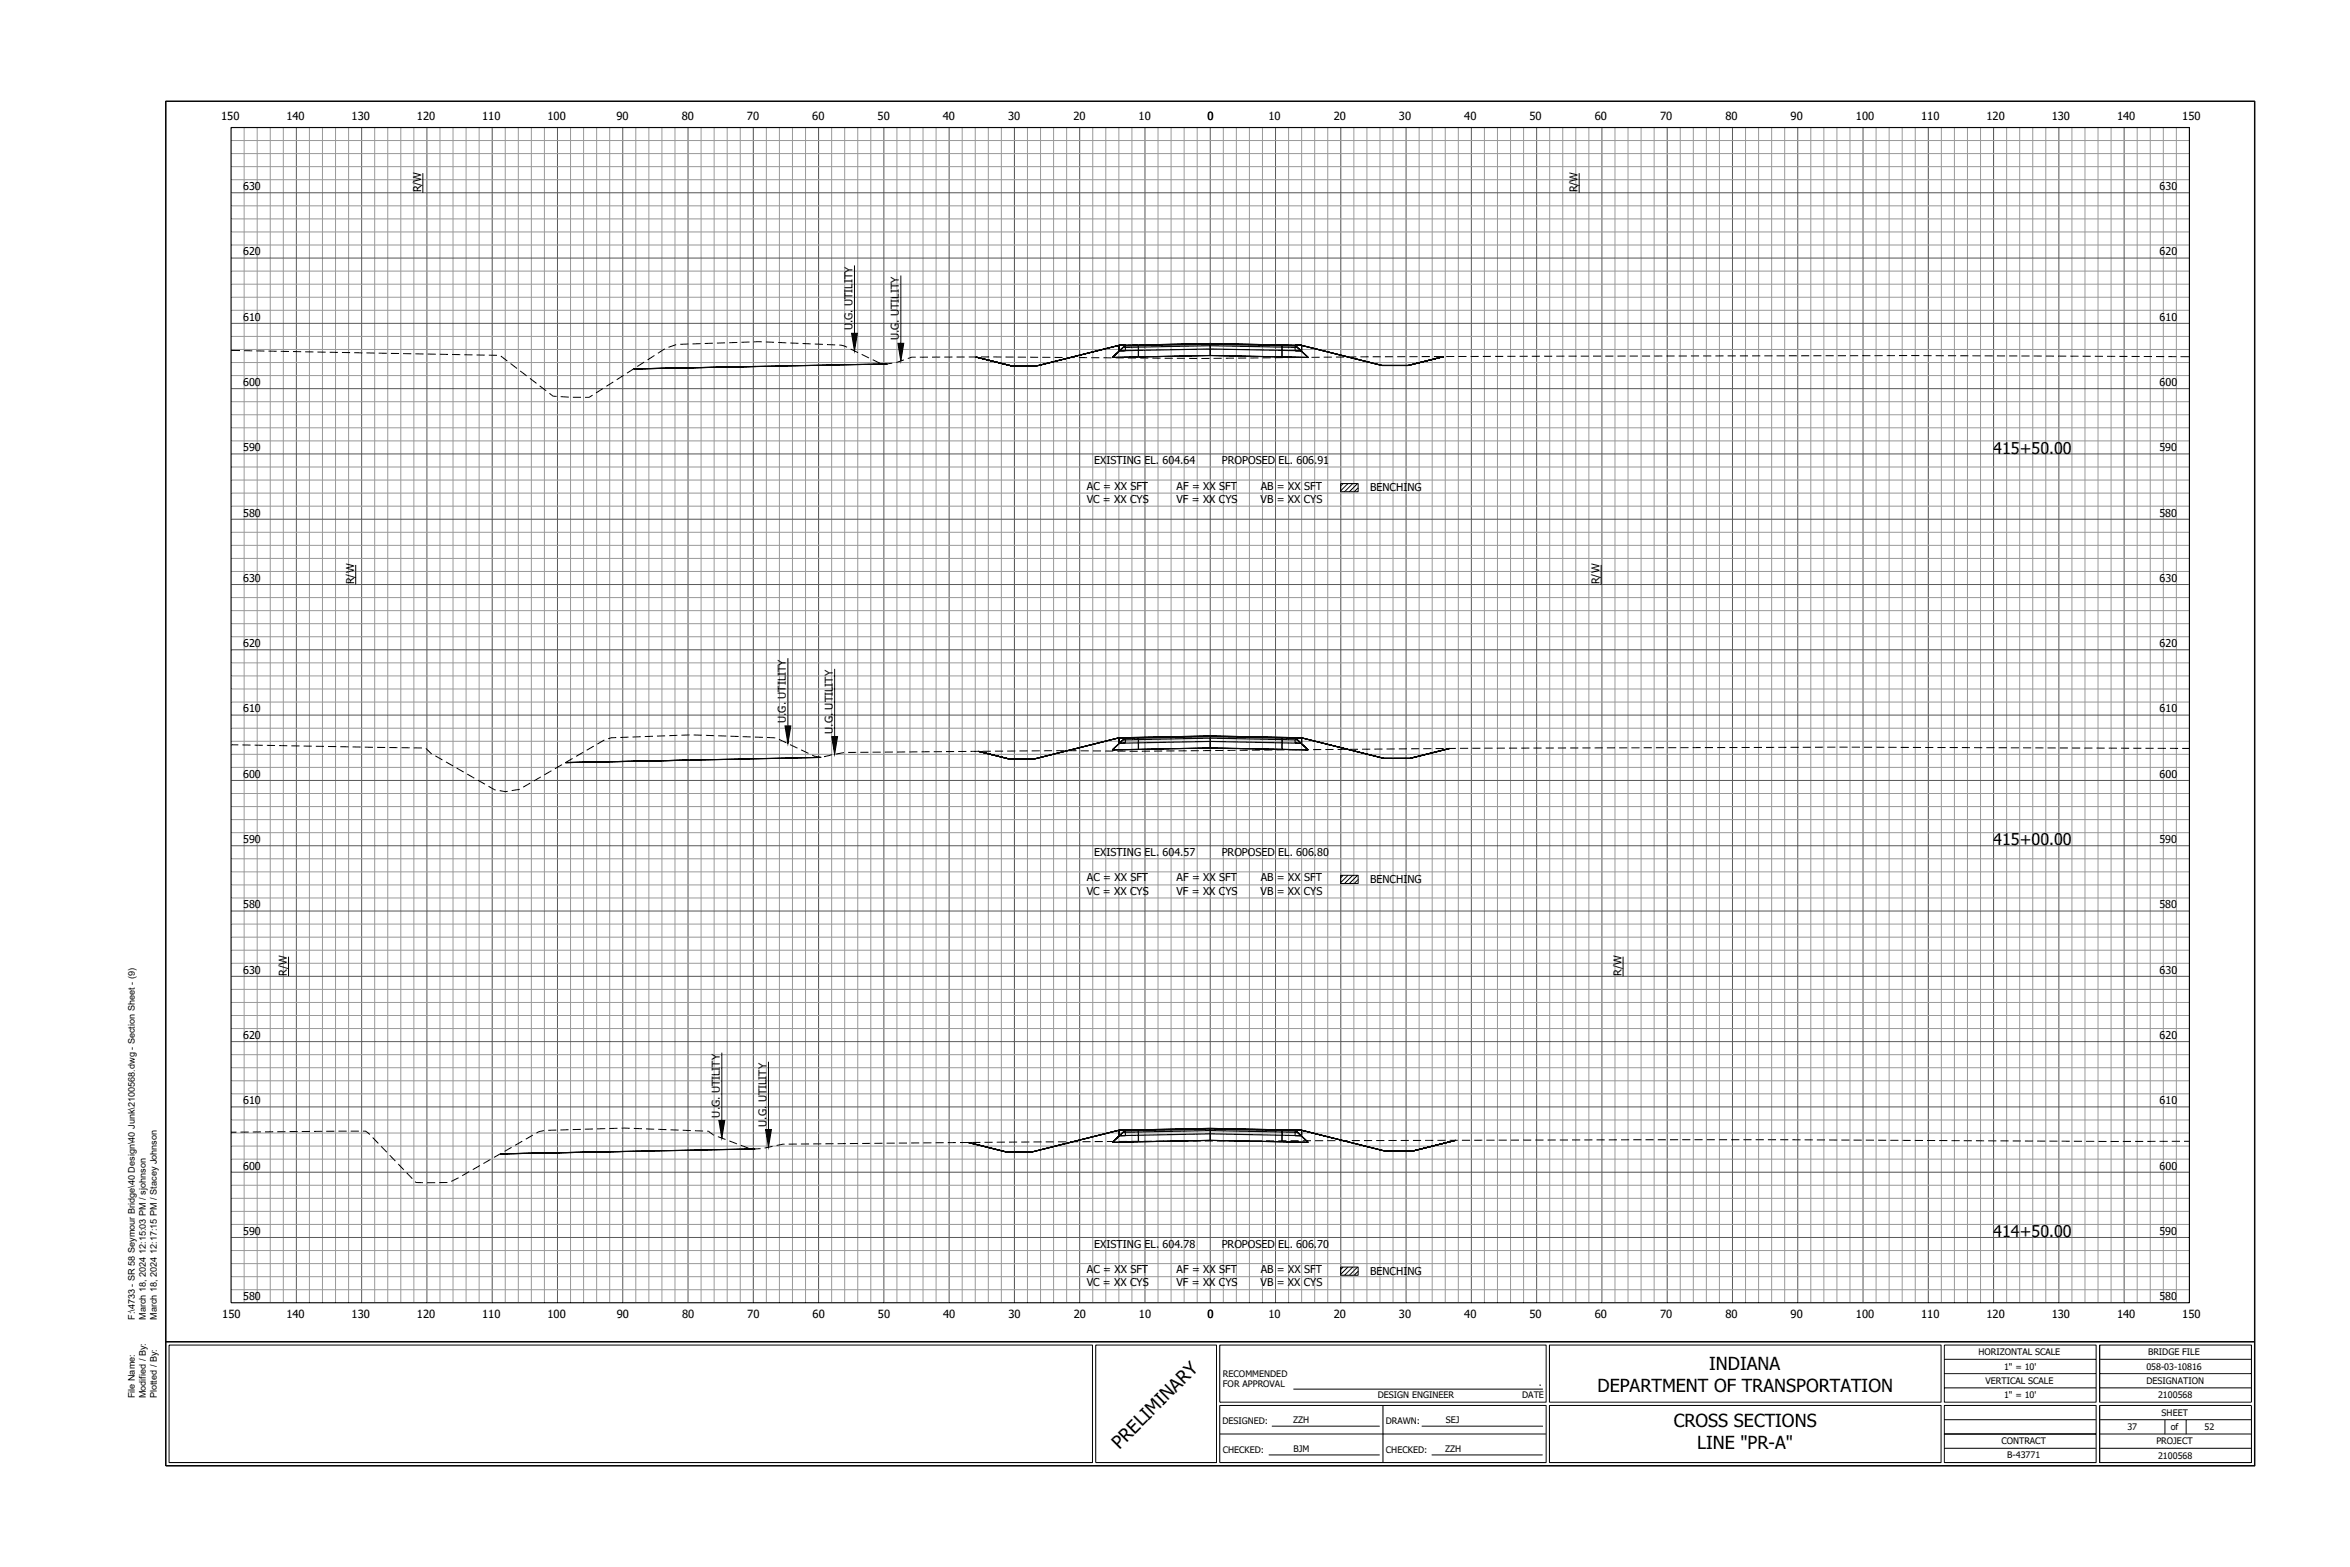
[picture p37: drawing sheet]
<svg xmlns="http://www.w3.org/2000/svg" width="914mm" height="610mm" viewBox="0 0 914 610" stroke-linecap="round" stroke-linejoin="round" font-family="sans-serif">
<defs><g id="words">
<text font-size="7.1" x="435.6" y="563.9" transform="rotate(-45 435.6 563.9)">PRELIMINARY</text>
<g font-size="7">
<text x="665.1" y="533">INDIANA</text>
<text x="621.6" y="541.6">DEPARTMENT OF TRANSPORTATION</text>
<text x="651.2" y="555.3">CROSS SECTIONS</text>
<text x="660.3" y="563.8">LINE &quot;PR-A&quot;</text>
</g>
<g font-size="6.3">
<text x="775.6" y="176.5">415+50.00</text>
<text x="775.6" y="328.9">415+00.00</text>
<text x="775.6" y="481.3">414+50.00</text>
</g>
<text font-size="5.9" x="598.8" y="539.2">.</text>
<g font-size="4.4">
<text x="86" y="46.8">150</text>
<text x="111.4" y="46.8">140</text>
<text x="136.8" y="46.8">130</text>
<text x="162.2" y="46.8">120</text>
<text x="187.6" y="46.8">110</text>
<text x="213" y="46.8">100</text>
<text x="239.9" y="46.8">90</text>
<text x="265.3" y="46.8">80</text>
<text x="290.7" y="46.8">70</text>
<text x="316.1" y="46.8">60</text>
<text x="341.5" y="46.8">50</text>
<text x="366.9" y="46.8">40</text>
<text x="392.3" y="46.8">30</text>
<text x="417.7" y="46.8">20</text>
<text x="443.1" y="46.8">10</text>
<text x="469.8" y="46.8">0</text>
<text x="493.5" y="46.8">10</text>
<text x="518.9" y="46.8">20</text>
<text x="544.3" y="46.8">30</text>
<text x="569.7" y="46.8">40</text>
<text x="595.1" y="46.8">50</text>
<text x="620.5" y="46.8">60</text>
<text x="645.9" y="46.8">70</text>
<text x="671.3" y="46.8">80</text>
<text x="696.7" y="46.8">90</text>
<text x="722.1" y="46.8">100</text>
<text x="747.5" y="46.8">110</text>
<text x="772.9" y="46.8">120</text>
<text x="798.3" y="46.8">130</text>
<text x="823.7" y="46.8">140</text>
<text x="849.1" y="46.8">150</text>
<text x="86.5" y="512.8">150</text>
<text x="111.4" y="512.8">140</text>
<text x="136.8" y="512.8">130</text>
<text x="162.2" y="512.8">120</text>
<text x="187.6" y="512.8">110</text>
<text x="213" y="512.8">100</text>
<text x="240" y="512.8">90</text>
<text x="265.4" y="512.8">80</text>
<text x="290.8" y="512.8">70</text>
<text x="316.2" y="512.8">60</text>
<text x="341.6" y="512.8">50</text>
<text x="367" y="512.8">40</text>
<text x="392.4" y="512.8">30</text>
<text x="417.8" y="512.8">20</text>
<text x="443.2" y="512.8">10</text>
<text x="469.8" y="512.8">0</text>
<text x="493.5" y="512.8">10</text>
<text x="518.9" y="512.8">20</text>
<text x="544.3" y="512.8">30</text>
<text x="569.7" y="512.8">40</text>
<text x="595.1" y="512.8">50</text>
<text x="620.5" y="512.8">60</text>
<text x="645.9" y="512.8">70</text>
<text x="671.3" y="512.8">80</text>
<text x="696.7" y="512.8">90</text>
<text x="722.1" y="512.8">100</text>
<text x="747.5" y="512.8">110</text>
<text x="772.9" y="512.8">120</text>
<text x="798.3" y="512.8">130</text>
<text x="823.7" y="512.8">140</text>
<text x="849.1" y="512.8">150</text>
</g>
<g font-size="4.2">
<text x="94.6" y="74">630</text>
<text x="163.9" y="74.9" transform="rotate(-90 163.9 74.9)">R/W</text>
<text x="613.8" y="74.9" transform="rotate(-90 613.8 74.9)">R/W</text>
<text x="840.3" y="74">630</text>
<text x="94.6" y="99.4">620</text>
<text x="840.3" y="99.4">620</text>
<text x="94.6" y="124.8">610</text>
<text x="840.3" y="124.8">610</text>
<text x="331.7" y="128.5" transform="rotate(-90 331.7 128.5)">U.G. UTILITY</text>
<text x="349.8" y="132.4" transform="rotate(-90 349.8 132.4)">U.G. UTILITY</text>
<text x="94.6" y="150.2">600</text>
<text x="840.3" y="150.2">600</text>
<text x="94.6" y="175.6">590</text>
<text x="840.2" y="175.6">590</text>
<text x="425.7" y="180.7">EXISTING EL. 604.64</text>
<text x="475.5" y="180.7">PROPOSED EL. 606.91</text>
<text x="422.9" y="190.5">AC = XX SFT</text>
<text x="457.8" y="190.5">AF = XX SFT</text>
<text x="490.6" y="190.5">AB = XX SFT</text>
<text x="533.1" y="191.1">BENCHING</text>
<text x="422.8" y="195.6">VC = XX CYS</text>
<text x="457.8" y="195.6">VF = XX CYS</text>
<text x="490.5" y="195.6">VB = XX CYS</text>
<text x="94.6" y="201">580</text>
<text x="840.2" y="201">580</text>
<text x="94.6" y="226.4">630</text>
<text x="137.8" y="227.3" transform="rotate(-90 137.8 227.3)">R/W</text>
<text x="622.3" y="227.3" transform="rotate(-90 622.3 227.3)">R/W</text>
<text x="840.3" y="226.4">630</text>
<text x="94.6" y="251.8">620</text>
<text x="840.3" y="251.8">620</text>
<text x="94.6" y="277.2">610</text>
<text x="305.8" y="281.3" transform="rotate(-90 305.8 281.3)">U.G. UTILITY</text>
<text x="840.3" y="277.2">610</text>
<text x="324" y="285.4" transform="rotate(-90 324 285.4)">U.G. UTILITY</text>
<text x="94.6" y="302.6">600</text>
<text x="840.3" y="302.6">600</text>
<text x="94.6" y="328">590</text>
<text x="840.2" y="328">590</text>
<text x="425.8" y="333.1">EXISTING EL. 604.57</text>
<text x="475.4" y="333.1">PROPOSED EL. 606.80</text>
<text x="422.9" y="342.9">AC = XX SFT</text>
<text x="457.8" y="342.9">AF = XX SFT</text>
<text x="490.6" y="342.9">AB = XX SFT</text>
<text x="533.1" y="343.5">BENCHING</text>
<text x="94.6" y="353.4">580</text>
<text x="422.8" y="348">VC = XX CYS</text>
<text x="457.8" y="348">VF = XX CYS</text>
<text x="490.5" y="348">VB = XX CYS</text>
<text x="840.2" y="353.4">580</text>
<text x="94.6" y="378.8">630</text>
<text x="111.6" y="379.7" transform="rotate(-90 111.6 379.7)">R/W</text>
<text x="630.9" y="379.7" transform="rotate(-90 630.9 379.7)">R/W</text>
<text x="840.3" y="378.8">630</text>
<text x="94.6" y="404.2">620</text>
<text x="840.3" y="404.2">620</text>
<text x="94.6" y="429.6">610</text>
<text x="840.3" y="429.6">610</text>
<text x="280.1" y="434.7" transform="rotate(-90 280.1 434.7)">U.G. UTILITY</text>
<text x="298.3" y="438.3" transform="rotate(-90 298.3 438.3)">U.G. UTILITY</text>
<text x="94.6" y="455">600</text>
<text x="840.3" y="455">600</text>
<text x="94.6" y="480.4">590</text>
<text x="425.8" y="485.5">EXISTING EL. 604.78</text>
<text x="475.4" y="485.5">PROPOSED EL. 606.70</text>
<text x="840.2" y="480.4">590</text>
<text x="422.9" y="495.3">AC = XX SFT</text>
<text x="457.8" y="495.3">AF = XX SFT</text>
<text x="490.6" y="495.3">AB = XX SFT</text>
<text x="533.1" y="495.9">BENCHING</text>
<text x="422.8" y="500.4">VC = XX CYS</text>
<text x="457.8" y="500.4">VF = XX CYS</text>
<text x="490.5" y="500.4">VB = XX CYS</text>
<text x="94.6" y="505.8">580</text>
<text x="840.2" y="505.8">580</text>
</g>
<g font-size="3.5">
<text x="52.4" y="513.5" transform="rotate(-90 52.4 513.5)">F:\4733 - SR 58 Seymour Bridge\40 Design\40 Junk\2100568.dwg - Section Sheet - (9)</text>
<text x="56.7" y="513.5" transform="rotate(-90 56.7 513.5)">March 18, 2024 12:15:03 PM / sjohnson</text>
<text x="61" y="513.5" transform="rotate(-90 61 513.5)">March 18, 2024 12:17:15 PM / Stacey Johnson</text>
<text x="769.8" y="527.2">HORIZONTAL SCALE</text>
<text x="835.8" y="527.3">BRIDGE FILE</text>
<text x="779.8" y="532.8">1&quot; = 10'</text>
<text x="835.2" y="532.8">058-03-10816</text>
<text x="475.9" y="535.8">RECOMMENDED</text>
<text x="475.9" y="539.7">FOR APPROVAL</text>
<text x="772.6" y="538.3">VERTICAL SCALE</text>
<text x="835.2" y="538.4">DESIGNATION</text>
<text x="52.4" y="544" transform="rotate(-90 52.4 544)">File Name:</text>
<text x="56.7" y="544" transform="rotate(-90 56.7 544)">Modified / By:</text>
<text x="61" y="544" transform="rotate(-90 61 544)">Plotted / By:</text>
<text x="536.1" y="544">DESIGN ENGINEER</text>
<text x="592.3" y="544">DATE</text>
<text x="779.8" y="544">1&quot; = 10'</text>
<text x="839.7" y="544">2100568</text>
<text x="841.1" y="550.7">SHEET</text>
<text x="475.6" y="554">DESIGNED:</text>
<text x="503.2" y="553.6">ZZH</text>
<text x="539.2" y="554.1">DRAWN:</text>
<text x="562.6" y="553.6">SEJ</text>
<text x="827.8" y="556.3">37</text>
<text x="844.7" y="556.3">of</text>
<text x="857.8" y="556.2">52</text>
<text x="778.7" y="561.8">CONTRACT</text>
<text x="839" y="561.8">PROJECT</text>
<text x="475.8" y="565.2">CHECKED:</text>
<text x="503.3" y="564.7">BJM</text>
<text x="539.3" y="565.2">CHECKED:</text>
<text x="562.3" y="564.7">ZZH</text>
<text x="781" y="567.4">B-43771</text>
<text x="839.7" y="567.5">2100568</text>
</g>
</g></defs>
<!-- layer: C-ANNO -->
<g fill="none" stroke="#999" stroke-width=".39">
<path d="M89.9 59.8h762M89.9 54.7h762M95 49.6v457.2M100.1 49.6v457.2M105.2 49.6v457.2M110.2 49.6v457.2M120.4 49.6v457.2M125.5 49.6v457.2M130.6 49.6v457.2M135.6 49.6v457.2M145.8 49.6v457.2M150.9 49.6v457.2"/>
<path d="M156 49.6v457.2M161 49.6v457.2M171.2 49.6v457.2M176.3 49.6v457.2M181.4 49.6v457.2M186.4 49.6v457.2M196.6 49.6v457.2M201.7 49.6v457.2M206.8 49.6v457.2M211.8 49.6v457.2M222 49.6v457.2M227.1 49.6v457.2"/>
<path d="M232.2 49.6v457.2M237.2 49.6v457.2M247.4 49.6v457.2M252.5 49.6v457.2M257.6 49.6v457.2M262.6 49.6v457.2M272.8 49.6v457.2M277.9 49.6v457.2M283 49.6v457.2M288 49.6v457.2M298.2 49.6v457.2M303.3 49.6v457.2"/>
<path d="M308.4 49.6v457.2M313.4 49.6v457.2M323.6 49.6v457.2M328.7 49.6v457.2M333.8 49.6v457.2M338.8 49.6v457.2M349 49.6v457.2M354.1 49.6v457.2M359.2 49.6v457.2M364.2 49.6v457.2M374.4 49.6v457.2M379.5 49.6v457.2"/>
<path d="M384.6 49.6v457.2M389.6 49.6v457.2M399.8 49.6v457.2M404.9 49.6v457.2M410 49.6v457.2M415 49.6v457.2M425.2 49.6v457.2M430.3 49.6v457.2M435.4 49.6v457.2M440.4 49.6v457.2M450.6 49.6v457.2M455.7 49.6v457.2"/>
<path d="M460.8 49.6v457.2M465.8 49.6v457.2M476 49.6v457.2M481.1 49.6v457.2M486.2 49.6v457.2M491.2 49.6v457.2M501.4 49.6v457.2M506.5 49.6v457.2M511.6 49.6v457.2M516.6 49.6v457.2M526.8 49.6v457.2M531.9 49.6v457.2"/>
<path d="M537 49.6v457.2M542 49.6v457.2M552.2 49.6v457.2M557.3 49.6v457.2M562.4 49.6v457.2M567.4 49.6v457.2M577.6 49.6v457.2M582.7 49.6v457.2M587.8 49.6v457.2M592.8 49.6v457.2M603 49.6v457.2M608.1 49.6v457.2"/>
<path d="M613.2 49.6v457.2M618.2 49.6v457.2M628.4 49.6v457.2M633.5 49.6v457.2M638.6 49.6v457.2M643.6 49.6v457.2M653.8 49.6v457.2M658.9 49.6v457.2M664 49.6v457.2M669 49.6v457.2M679.2 49.6v457.2M684.3 49.6v457.2"/>
<path d="M689.4 49.6v457.2M694.4 49.6v457.2M704.6 49.6v457.2M709.7 49.6v457.2M714.8 49.6v457.2M719.8 49.6v457.2M730 49.6v457.2M735.1 49.6v457.2M740.2 49.6v457.2M745.2 49.6v457.2M755.4 49.6v457.2M760.5 49.6v457.2"/>
<path d="M765.6 49.6v457.2M770.6 49.6v457.2M780.8 49.6v457.2M785.9 49.6v457.2M791 49.6v457.2M796 49.6v457.2M806.2 49.6v457.2M811.3 49.6v457.2M816.4 49.6v457.2M821.4 49.6v457.2M831.6 49.6v457.2M836.7 49.6v457.2"/>
<path d="M841.8 49.6v457.2M846.8 49.6v457.2M89.9 69.9h762M89.9 64.8h762M89.9 95.3h762M89.9 90.2h762M89.9 85.2h762M89.9 80.1h762M89.9 115.6h762M89.9 110.6h762M89.9 105.5h762M89.9 136h762"/>
<path d="M89.9 130.9h762M89.9 120.7h762M89.9 156.3h762M89.9 146.1h762M89.9 141h762M89.9 171.5h762M89.9 166.4h762M89.9 161.4h762M89.9 196.9h762M89.9 191.8h762M89.9 186.8h762M89.9 181.7h762"/>
<path d="M89.9 217.2h762M89.9 212.2h762M89.9 207.1h762M89.9 237.6h762M89.9 232.5h762M89.9 222.3h762M89.9 257.9h762M89.9 247.7h762M89.9 242.6h762M89.9 273.1h762M89.9 268h762M89.9 263h762"/>
<path d="M89.9 298.5h762M89.9 293.5h762M89.9 288.4h762M89.9 283.3h762M89.9 318.9h762M89.9 313.8h762M89.9 308.7h762M89.9 339.2h762M89.9 334.1h762M89.9 323.9h762M89.9 359.5h762M89.9 349.3h762"/>
<path d="M89.9 344.3h762M89.9 374.7h762M89.9 369.7h762M89.9 364.6h762M89.9 395.1h762M89.9 390h762M89.9 384.9h762M89.9 415.4h762M89.9 410.3h762M89.9 400.1h762M89.9 435.7h762M89.9 425.5h762"/>
<path d="M89.9 420.5h762M89.9 450.9h762M89.9 445.9h762M89.9 440.8h762M89.9 476.3h762M89.9 471.3h762M89.9 466.2h762M89.9 461.1h762M89.9 496.7h762M89.9 491.6h762M89.9 486.5h762M89.9 501.7h762"/>
</g>
<g fill="none" stroke="#555" stroke-width=".39">
<path d="M115.3 49.6v457.2M140.7 49.6v457.2M166.1 49.6v457.2M191.5 49.6v457.2M216.9 49.6v457.2M242.3 49.6v457.2M267.7 49.6v457.2M293.1 49.6v457.2M318.5 49.6v457.2M343.9 49.6v457.2M369.3 49.6v457.2M394.7 49.6v457.2"/>
<path d="M420.1 49.6v457.2M445.5 49.6v457.2M470.9 49.6v457.2M496.3 49.6v457.2M521.7 49.6v457.2M547.1 49.6v457.2M572.5 49.6v457.2M597.9 49.6v457.2M623.3 49.6v457.2M648.7 49.6v457.2M674.1 49.6v457.2M699.5 49.6v457.2"/>
<path d="M724.9 49.6v457.2M750.3 49.6v457.2M775.7 49.6v457.2M801.1 49.6v457.2M826.5 49.6v457.2M89.9 75h762M89.9 100.4h762M89.9 125.8h762M89.9 151.2h762M89.9 176.6h762M89.9 202h762M89.9 227.4h762"/>
<path d="M89.9 252.8h762M89.9 278.2h762M89.9 303.6h762M89.9 329h762M89.9 354.4h762M89.9 379.8h762M89.9 405.2h762M89.9 430.6h762M89.9 456h762M89.9 481.4h762"/>
</g>
<!-- layer: C-ROAD-SCTN -->
<g fill="none" stroke="#000" stroke-width=".44">
<path d="M435.4 134.4v2.1v-2.1M435.4 136.5l2.5-.1-2.5 .1M435.4 134.4l-31.8 7.9 31.8-7.9-31.8 7.9h-10.2h10.2h-10.2l-13.7-3.4 13.7 3.4M435.4 134.4l2.5-.1zM435.6 136.5l-2.8 2.6 10.2-.2-10.2 .2 5.1-4.8-5.1 4.8M437 135.2l-1.4 1.3 7.4-.2v2.6v-4.7l-5.1 .1 5.1-.1v.3l27.9-.5 28 .5v-.3l5 .1-5-.1v4.7v-2.6l7.3 .2-1.4-1.3M437.6 134.6l-.6 .6 6-.2v1.3l27.9-.5 28 .5v-1.3l5.9 .2-.5-.6M437.9 134.3l-.3 .3 5.4-.1v.5l27.9-.5 28 .5v-.5l5.4 .1-.4-.3M437.9 134.3v2.1M470.9 133.6l28 .6-28-.6M470.9 138.3l28 .6-28-.6M470.9 133.6l-27.9 .6 27.9-.6"/>
<path d="M470.9 138.3l-27.9 .6 27.9-.6M470.9 133.6v4.7M503.9 134.3l2.6 .1zM503.9 134.3v2.1M506.2 136.5l2.8 2.6-10.1-.2 10.1 .2-5.1-4.8 5.1 4.8M506.5 134.4v2.1v-2.1M506.5 136.5l-2.6-.1 2.6 .1M506.5 134.4l31.3 7.8-31.3-7.8 31.3 7.8h10.1h-10.1h10.1l13.9-3.5-13.9 3.5M294.2 142.6l-47.7 .9M345.3 141.6l-51.1 1 51.1-1M268.1 295.7l-48.1 1M319.5 294.6l-51.4 1.1 51.4-1.1"/>
<path d="M435.4 287v2.2v-2.2M435.4 289.2l2.5-.1-2.5 .1M435.4 287l-32.8 8.2 32.8-8.2-32.8 8.2h-10.1h10.1h-10.1l-11.8-2.9 11.8 2.9M435.4 287h2.5zM435.6 289.1l-2.8 2.6 10.2-.2-10.2 .2 5.1-4.7-5.1 4.7M437 287.8l-1.4 1.3 7.4-.1v2.5v-4.6l-5.1 .1 5.1-.1v.3l27.9-.6 28 .6v-.3l5 .1-5-.1v4.6v-2.5l7.3 .1-1.4-1.3M437.6 287.3l-.6 .5 6-.1v1.3l27.9-.6 28 .6v-1.3l5.9 .1-.5-.5M437.9 287l-.3 .3 5.4-.1v.5l27.9-.5 28 .5v-.5l5.4 .1-.4-.3M437.9 287v2.1M470.9 286.3l28 .6-28-.6M470.9 291l28 .5-28-.5M470.9 286.3l-27.9 .6 27.9-.6"/>
<path d="M470.9 291l-27.9 .5 27.9-.5M470.9 286.3v4.7M503.9 287h2.6zM503.9 287v2.1M506.2 289.1l2.8 2.6-10.1-.2 10.1 .2-5.1-4.7 5.1 4.7M506.5 287v2.2v-2.2M506.5 289.2l-2.6-.1 2.6 .1M506.5 287l32 8-32-8 32 8h10.1h-10.1h10.1l15.5-3.8-15.5 3.8M435.4 439.7v2.1v-2.1M435.4 439.7l-33.8 8.4 33.8-8.4-33.8 8.4h-10.1h10.1h-10.1l-14.7-3.6 14.7 3.6M435.4 439.7h2.5zM437.6 439.9l-.6 .6 6-.1v1.2l27.9-.5 28 .5v-1.2l5.9 .1-.5-.6"/>
<path d="M437.9 439.7l-.3 .2 5.4-.1v.6l27.9-.6 28 .6v-.6l5.4 .1-.4-.2M437.9 439.7v2.1M470.9 439l28 .5-28-.5M470.9 439l-27.9 .5 27.9-.5M470.9 439v4.6M503.9 439.7h2.6zM503.9 439.7v2.1M506.5 439.7v2.1v-2.1M506.5 439.7l32.7 8.2-32.7-8.2 32.7 8.2h10.2h-10.2h10.2l17-4.3-17 4.3M241.9 448l-47.3 .9M246.8 447.9l-4.9 .1 4.9-.1M262 447.6l-15.2 .3 15.2-.3"/>
<path d="M272.8 447.4l-10.8 .2 10.8-.2M280.3 447.2l-7.5 .2 7.5-.2M293.9 447l-13.6 .2 13.6-.2M435.4 441.8h2.5h-2.5M435.6 441.8l-2.8 2.6 10.2-.2-10.2 .2 5.1-4.7-5.1 4.7M437 440.5l-1.4 1.3 7.4-.2v2.6v-4.7l-5.1 .2 5.1-.2v.3l27.9-.5 28 .5v-.3l5 .2-5-.2v4.7v-2.6l7.3 .2-1.4-1.3M470.9 443.6l28 .6-28-.6M470.9 443.6l-27.9 .6 27.9-.6M506.2 441.8l2.8 2.6-10.1-.2 10.1 .2-5.1-4.7 5.1 4.7M506.5 441.8h-2.6h2.6"/>
</g>
<g fill="none" stroke="#000" stroke-width=".39">
<path d="M89.9 136.3l3.5 .1M95 136.4l3.1 .1M99.7 136.5l3.2 .1M104.5 136.6l3.2 .1M109.2 136.7h3.2M114 136.8h3.2M118.8 136.9h3.1M123.5 136.9l3.2 .1M128.3 137l3.2 .1M133.1 137.1l3.1 .1M137.8 137.2l3.2 .1M142.6 137.3l3.2 .1"/>
<path d="M147.3 137.4h3.2M152.1 137.5h3.2M156.9 137.6h3.1M161.6 137.6l3.2 .1M166.4 137.7l3.2 .1M171.2 137.8l3.1 .1M175.9 137.9l3.2 .1M180.7 138h3.2M185.4 138.1l3.2 .1M190.2 138.2h3.2M194.9 138.5l2.5 2M254.7 138.3l-2.7 1.7"/>
<path d="M258.7 135.7l-2.7 1.7M263.1 134.1l-3 1M267.9 133.8l-3.2 .1M272.6 133.7l-3.1 .1M277.4 133.5l-3.2 .1M282.1 133.4l-3.1 .1M286.9 133.2l-3.2 .1M291.7 133.1l-3.2 .1M296.4 133h-3.2M298 133l3.2 .2M302.8 133.2l3.1 .2M307.5 133.4l3.2 .2"/>
<path d="M312.3 133.6l3.1 .2M317 133.8l3.2 .2M321.8 134l3.2 .2M326.6 134.2l3 .9M331 135.8l2.9 1.4M335.3 137.9l2.8 1.4M339.6 139.9l2.9 1.3M351.7 140l-3 1M356.3 139h-1.6l-1.5 .5M361.1 138.9l-3.2 .1M365.8 138.9h-3.1M370.6 138.9h-3.2"/>
<path d="M372.2 138.9h3.2M377 138.9h3.1M381.7 138.9h3.2M386.5 138.9h3.2M391.2 138.9h3.2M396 138.9l3.2 .1M400.8 139h3.1M405.5 139h3.2M410.3 139l3.2 .1M415.1 139.1h3.1M419.8 139.1h3.2M424.6 139.1l3.2 .1"/>
<path d="M429.3 139.2h3.2M434.1 139.2h3.2M438.9 139.3h3.1M443.6 139.3h3.2M448.4 139.3h3.2M453.2 139.4h3.1M457.9 139.4h3.2M462.7 139.4h3.2M470.6 139.4l-3.2 .1M475.4 139.4h-3.2M480.1 139.3l-3.1 .1M484.9 139.3h-3.2"/>
<path d="M489.7 139.2l-3.2 .1M494.4 139.2h-3.1M499.2 139.1l-3.2 .1M504 139.1h-3.2M508.7 139l-3.2 .1M513.5 139h-3.2M518.2 138.9l-3.1 .1M523 138.9h-3.2M527.8 138.8l-3.2 .1M529.4 138.8h3.1M534.1 138.8h3.2M542.1 138.8h-3.2"/>
<path d="M546.8 138.7l-3.2 .1M548.4 138.7h3.2M553.2 138.7h3.1M561.1 138.7h-3.2M565.9 138.7h-3.2M567.5 138.7h3.1M575.4 138.7h-3.2M580.2 138.6l-3.2 .1M581.7 138.6h3.2M586.5 138.6h3.2M594.4 138.6h-3.1M599.2 138.6h-3.2"/>
<path d="M600.8 138.6h3.2M608.7 138.6h-3.1M610.3 138.6h3.2M615.1 138.6h3.2M619.8 138.5h3.2M624.6 138.5h3.2M632.5 138.5h-3.1M634.1 138.5h3.2M638.9 138.5h3.2M646.8 138.5h-3.1M648.4 138.5h3.2M653.2 138.5h3.2"/>
<path d="M657.9 138.5h3.2M662.7 138.5h3.2M670.6 138.5h-3.1M672.2 138.5h3.2M677 138.5h3.2M684.9 138.4l-3.1 .1M686.5 138.4h3.2M691.3 138.4h3.2M696 138.4h3.2M700.8 138.4h3.2M708.7 138.4h-3.1M710.3 138.4h3.2"/>
<path d="M715.1 138.4h3.2M723 138.4h-3.1M724.6 138.4h3.2M732.6 138.3l-3.2 .1M734.1 138.3h3.2M742.1 138.3h-3.2M743.7 138.3h3.1M748.4 138.3l3.2 .1M753.2 138.4h3.2M758 138.4h3.1M762.7 138.4h3.2M767.5 138.4h3.2"/>
<path d="M772.2 138.4l3.2 .1M777 138.5h3.2M781.8 138.5h3.1M786.5 138.5h3.2M791.3 138.5h3.2M796.1 138.5h3.1M800.8 138.5l3.2 .1M805.6 138.6h3.2M810.3 138.6h3.2M815.1 138.6h3.2M819.9 138.6h3.1M824.6 138.6l3.2 .1"/>
<path d="M829.4 138.7h3.2M834.2 138.7h3.1M838.9 138.7h3.2M843.7 138.7h3.2M848.4 138.7l3.5 .1M198.6 141.4l2.6 1.9M202.4 144.3l2.6 1.9M206.2 147.2l2.5 1.9M210 150.1l2.5 1.9M213.8 153l1.4 1.1 1.4 .1M218.2 154.3l3.1 .2M222.9 154.6h3.2"/>
<path d="M230.6 153.7l-1.3 .9h-1.6M234.6 151.2l-2.7 1.6M238.6 148.6l-2.7 1.7M242.6 146l-2.6 1.7M246.6 143.4l-2.6 1.8M250.7 140.9l-2.7 1.7M347.2 141.3l-1.9 .3-1.3-.2M89.9 289.7l2.8 .1M94.3 289.8l3.2 .1M99.1 289.9h3.2M103.8 290h3.2M108.6 290l3.2 .1"/>
<path d="M113.4 290.2h3.1M118.1 290.2l3.2 .1M122.9 290.3l3.2 .1M127.7 290.4h3.1M132.4 290.5h3.2M137.2 290.6h3.2M141.9 290.7h3.2M146.7 290.7l3.2 .1M151.5 290.8l3.1 .1M156.2 290.9h3.2M161 290.9l3.2 .1M165.7 291.1l2.3 2.2"/>
<path d="M169.4 294l2.7 1.6M173.5 296.4l2.8 1.6M177.7 298.8l2.7 1.6M214.6 299.8l-2.8 1.6M218.7 297.5l-2.8 1.5M222.8 295.1l-2.8 1.6M226.9 292.7l-2.7 1.6M231 290.3l-2.7 1.6M235.2 287.9l-2.8 1.6M239.8 286.9l-2 .1-1.1 .4M244.5 286.8l-3.1 .1M249.3 286.6l-3.2 .1"/>
<path d="M254.1 286.4l-3.2 .1M258.8 286.3l-3.2 .1M263.6 286.1l-3.2 .1M268.3 285.9l-3.1 .1M269.9 285.9l3.2 .1M274.7 286.1l3.2 .1M279.4 286.2l3.2 .1M284.2 286.4l3.2 .1M289 286.6l3.1 .1M293.7 286.7l3.2 .2M298.5 286.9l3.1 .2M303.1 287.6l2.9 1.4"/>
<path d="M307.4 289.7l2.9 1.3M311.7 291.7l2.9 1.4M316 293.8l3.1 .8M323.7 293.6l-3.1 .8M328.4 292.8l-3.1 .5M333.2 292.7h-3.2M337.9 292.7h-3.1M342.7 292.6h-3.2M347.5 292.6h-3.2M352.2 292.5l-3.2 .1M357 292.5h-3.2M361.7 292.4l-3.1 .1"/>
<path d="M366.5 292.4h-3.2M371.3 292.4h-3.2M376 292.3l-3.1 .1M380.8 292.3h-3.2M385.6 292.2l-3.2 .1M390.3 292.2h-3.2M395.1 292.2h-3.2M399.8 292.1h-3.1M404.6 292.1h-3.2M409.4 292l-3.2 .1M411 292h3.1M415.7 292l3.2 .1"/>
<path d="M420.5 292.1h3.2M425.2 292.1h3.2M430 292.2h3.2M434.8 292.2h3.1M439.5 292.2h3.2M447.5 292.2h-3.2M452.2 292.2h-3.1M457 292.1h-3.2M461.7 292.1h-3.1M466.5 292l-3.2 .1M471.3 292h-3.2M476 292h-3.2"/>
<path d="M480.8 291.9h-3.2M485.5 291.8l-3.1 .1M490.3 291.8h-3.2M495.1 291.8h-3.2M499.8 291.7h-3.1M504.6 291.7h-3.2M509.4 291.6l-3.2 .1M514.1 291.6h-3.2M518.9 291.5l-3.2 .1M523.6 291.5h-3.1M528.4 291.5h-3.2M533.2 291.4l-3.2 .1"/>
<path d="M537.9 291.4h-3.1M542.7 291.4h-3.2M547.5 291.3h-3.2M552.2 291.3h-3.2M557 291.2l-3.2 .1M561.7 291.2h-3.1M566.5 291.1l-3.2 .1M571.3 291.1h-3.2M572.9 291.1h3.1M577.6 291.1h3.2M585.6 291l-3.2 .1M587.1 291h3.2"/>
<path d="M595.1 291h-3.2M596.7 291h3.1M601.4 291h3.2M609.4 291h-3.2M611 291h3.1M615.7 291h3.2M623.7 290.9l-3.2 .1M625.2 290.9h3.2M633.2 290.9h-3.2M634.8 290.9h3.2M639.6 290.9h3.1M647.5 290.9h-3.2"/>
<path d="M649.1 290.9h3.2M653.8 290.9h3.2M661.8 290.8l-3.2 .1M663.4 290.8h3.1M671.3 290.8h-3.2M672.9 290.8h3.2M677.7 290.8h3.1M685.6 290.8h-3.2M690.4 290.7l-3.2 .1M691.9 290.7h3.2M696.7 290.7h3.2M704.6 290.7h-3.1"/>
<path d="M709.4 290.7h-3.2M711 290.7h3.2M715.8 290.7h3.1M720.5 290.7h3.2M725.3 290.7h3.2M730 290.7h3.2M734.8 290.7h3.2M739.6 290.7l3.1 .1M744.3 290.8h3.2M749.1 290.8h3.2M753.9 290.8h3.1M758.6 290.8h3.2"/>
<path d="M763.4 290.8l3.2 .1M768.1 290.9h3.2M772.9 290.9h3.2M777.7 290.9h3.1M782.4 290.9h3.2M787.2 290.9h3.2M792 290.9l3.1 .1M796.7 291h3.2M801.5 291h3.2M806.2 291h3.2M811 291h3.2M815.8 291h3.1"/>
<path d="M820.5 291l3.2 .1M825.3 291.1h3.2M830.1 291.1h3.1M834.8 291.1h3.2M839.6 291.1h3.2M844.3 291.1h3.2M849.1 291.1h2.8M181.8 301.1l2.8 1.6M185.9 303.5l2.8 1.6M190.1 305.9l2.8 1.4M194.4 307.6l2.3 .4 .8-.2M202.2 307l-3.1 .6"/>
<path d="M206.3 304.6l-2.7 1.6M210.4 302.2l-2.7 1.6M211.7 439.8l-1.9 .4-1.1 .6M216.5 439.6l-3.2 .1M221.2 439.5l-3.1 .1M226 439.4h-3.2M230.7 439.2l-3.1 .1M235.5 439.1l-3.2 .1M240.3 438.9l-3.2 .1M241.9 438.9h3.1M246.6 439l3.2 .1M251.4 439.2l3.2 .1"/>
<path d="M256.1 439.3l3.2 .2M260.9 439.5l3.2 .1M265.6 439.7l3.2 .1M270.4 439.9l3.2 .1M92 440.4l-2.1 .1M96.8 440.4h-3.2M101.5 440.3l-3.1 .1M106.3 440.3h-3.2M111.1 440.2l-3.2 .1M115.8 440.2h-3.2M120.6 440.2h-3.2M125.3 440.1h-3.1"/>
<path d="M130.1 440.1h-3.2M131.7 440.1h3.2M136.5 440.1h3.1M141.2 440.1h1.1l1.6 1.3M145 442.5l2.2 2.3M148.3 446l2.2 2.2M151.6 449.4l2.2 2.3M154.9 452.8l2.2 2.3M158.2 456.2l2.2 2.3M161.5 459.7l.4 .3 2.7 .1M178.4 458.2l-2.8 1.4M182.6 455.8l-2.8 1.6"/>
<path d="M186.7 453.4l-2.7 1.6M190.8 451.1l-2.7 1.5M195 448.7l-2.8 1.6M199.1 446.3l-2.8 1.6M203.2 443.9l-2.7 1.6M207.3 441.6l-2.7 1.6M275.2 440.1h.5l2.2 1.5M279.3 442.2l3 1.1M283.8 443.8l3 1.2M288.2 445.5l3 1.2M292.8 446.8l3.2 .1M300.6 446l-3.1 .6"/>
<path d="M305.3 445.1l-3.1 .5M310 445.1h-3.1M314.8 445l-3.2 .1M319.6 445h-3.2M324.3 444.9l-3.1 .1M329.1 444.9h-3.2M333.9 444.8l-3.2 .1M338.6 444.8h-3.2M343.4 444.8h-3.2M348.1 444.7h-3.1M352.9 444.7h-3.2M357.7 444.6h-3.2"/>
<path d="M362.4 444.6h-3.1M367.2 444.5l-3.2 .1M372 444.5h-3.2M376.7 444.5h-3.2M381.5 444.4h-3.2M386.2 444.4h-3.1M391 444.3l-3.2 .1M395.8 444.3h-3.2M400.5 444.3h-3.1M402.1 444.2h3.2M406.9 444.2h3.2M411.6 444.2h3.2"/>
<path d="M419.6 444.2h-3.2M424.3 444.1l-3.1 .1M429.1 444.1h-3.2M433.9 444.1h-3.2M438.6 444l-3.1 .1M443.4 444h-3.2M448.2 444h-3.2M452.9 443.9h-3.2M457.7 443.9h-3.2M462.4 443.9h-3.1M464 443.9h3.2M472 443.9h-3.2"/>
<path d="M473.6 443.9h3.1M478.3 443.8h3.2M486.3 443.8h-3.2M487.8 443.8h3.2M492.6 443.8h3.2M500.6 443.8h-3.2M502.2 443.8h3.1M510.1 443.8h-3.2M511.7 443.8h3.2M516.4 443.7h3.2M524.4 443.7h-3.2M526 443.7h3.1"/>
<path d="M533.9 443.7h-3.2M535.5 443.7h3.2M540.3 443.7h3.1M548.2 443.7h-3.2M549.8 443.7h3.2M554.5 443.6h3.2M562.5 443.6h-3.2M564.1 443.6h3.1M568.8 443.6h3.2M576.8 443.6h-3.2M578.4 443.6h3.1M583.1 443.5h3.2"/>
<path d="M591.1 443.5h-3.2M592.6 443.5h3.2M597.4 443.5h3.2M605.3 443.5h-3.1M606.9 443.5h3.2M611.7 443.5h3.2M619.6 443.4l-3.1 .1M621.2 443.4h3.2M629.2 443.4h-3.2M633.9 443.4h-3.2M635.5 443.4h3.2M640.3 443.4h3.1"/>
<path d="M645 443.4h3.2M653 443.4h-3.2M654.6 443.4h3.1M659.3 443.4h3.2M664.1 443.4h3.2M668.8 443.4h3.2M673.6 443.4h3.2M678.4 443.4h3.1M683.1 443.4h3.2M687.9 443.4h3.2M692.7 443.4h3.1M697.4 443.4h3.2"/>
<path d="M702.2 443.4h3.2M706.9 443.5h3.2M711.7 443.5h3.2M716.5 443.5h3.1M721.2 443.5h3.2M726 443.5l3.2 .1M730.8 443.6h3.1M735.5 443.6h3.2M740.3 443.6l3.2 .1M745 443.7h3.2M749.8 443.7h3.2M754.6 443.7h3.1"/>
<path d="M759.3 443.7h3.2M764.1 443.8h3.2M768.9 443.8h3.1M773.6 443.8h3.2M778.4 443.8h3.2M783.1 443.9h3.2M787.9 443.9h3.2M792.7 443.9h3.1M797.4 443.9h3.2M802.2 443.9l3.2 .1M807 444h3.1M811.7 444h3.2"/>
<path d="M816.5 444l3.2 .1M821.2 444.1h3.2M829.2 444l-3.2 .1M830.8 444h3.1M838.7 444h-3.2M840.3 444h3.2M848.2 444h-3.1M849.8 444h2.1M169.3 460.1h-3.1M174.1 460l-3.2 .1"/>
</g>
<!-- layer: BENCHING -->
<g fill="none" stroke="#000" stroke-width=".39">
<path d="M521.7 188.1h6.8v3.2h-6.8zM522.6 188.1l-.9 1M524.5 188.1l-2.8 2.9M526.4 188.1l-3.2 3.2M528.2 188.1l-3.2 3.2M528.5 189.8l-1.6 1.5M521.7 340.5h6.8v3.2h-6.8zM522.6 340.5l-.9 1M524.5 340.5l-2.8 2.9M526.4 340.5l-3.2 3.2M528.2 340.5l-3.2 3.2M528.5 342.2l-1.6 1.5"/>
<path d="M521.7 492.9h6.8v3.2h-6.8zM522.6 492.9l-.9 1M524.5 492.9l-2.8 2.9M526.4 492.9l-3.2 3.2M528.2 492.9l-3.2 3.2M528.5 494.6l-1.6 1.5"/>
</g>
<!-- layer: C-TOPO-FEAT -->
<path d="M164.5 67.4v7.6M614.5 67.4v7.6M332.5 103.3v33.2M350.5 107.2v33.2M138.4 219.8v7.6M623 219.8v7.6M306.6 256v33.3M324.8 260.2v33.2M112.3 372.2v7.6M631.5 372.2v7.6M280.9 409.5v33.2M299 413v33.3" fill="none" stroke="#000" stroke-width=".39"/>
<path d="M331.3 129.7h2.3l-1.1 6.8zM349.4 133.6h2.3l-1.2 6.8zM305.4 282.4h2.3l-1.1 6.9zM323.6 286.6h2.3l-1.1 6.8zM279.7 435.9h2.3l-1.1 6.8zM297.9 439.4h2.3l-1.2 6.9z" fill="#000" stroke="#000" stroke-width=".39"/>
<!-- layer: 0 -->
<path d="M89.9 49.6h762v457.2h-762z" fill="none" stroke="#000" stroke-width=".44"/>
<!-- layer: XR-TITLE|SH-BORD-BLKS -->
<g fill="none" stroke="#000" stroke-width=".39">
<path d="M65.8 523.3h359.3v45.7h-359.3zM426.4 523.3h47v45.7h-47zM474.6 523.3h127v22.2h-127zM602.9 523.3h152.4v22.2h-152.4zM756.6 523.3h59v22.2h-59zM756.6 539.9h59M756.6 534.4h59M756.6 528.8h59M817 523.3h59v22.2h-59zM817 523.3v22.2M817 539.9h59M817 534.4h59"/>
<path d="M817 528.8h59M474.6 546.8h127v22.2h-127zM474.6 557.9h127M494.9 554.8h42M503.3 540.4h97.1M538.1 546.8v22.2M553.2 554.8h47.2M602.9 546.8h152.4v22.2h-152.4zM756.6 557.9h59v11.1h-59zM756.6 546.8h59v11.1h-59zM756.6 552.3h59M817 546.8h59v22.2h-59z"/>
<path d="M817 557.9h59M817 552.3h59M817 546.8v22.2M842.4 552.3v5.6M850.6 552.3v5.6M493.7 566h43.2M557.1 566h43.1M756.6 563.4h59M817 563.4h59"/>
</g>
<!-- layer: XR-TITLE|SH-BORD-FRAM -->
<path d="M64.5 39.4h812.8v530.9h-812.8zM64.5 522h812.8" fill="none" stroke="#000" stroke-width=".57"/>
<use href="#words"/>
</svg>
